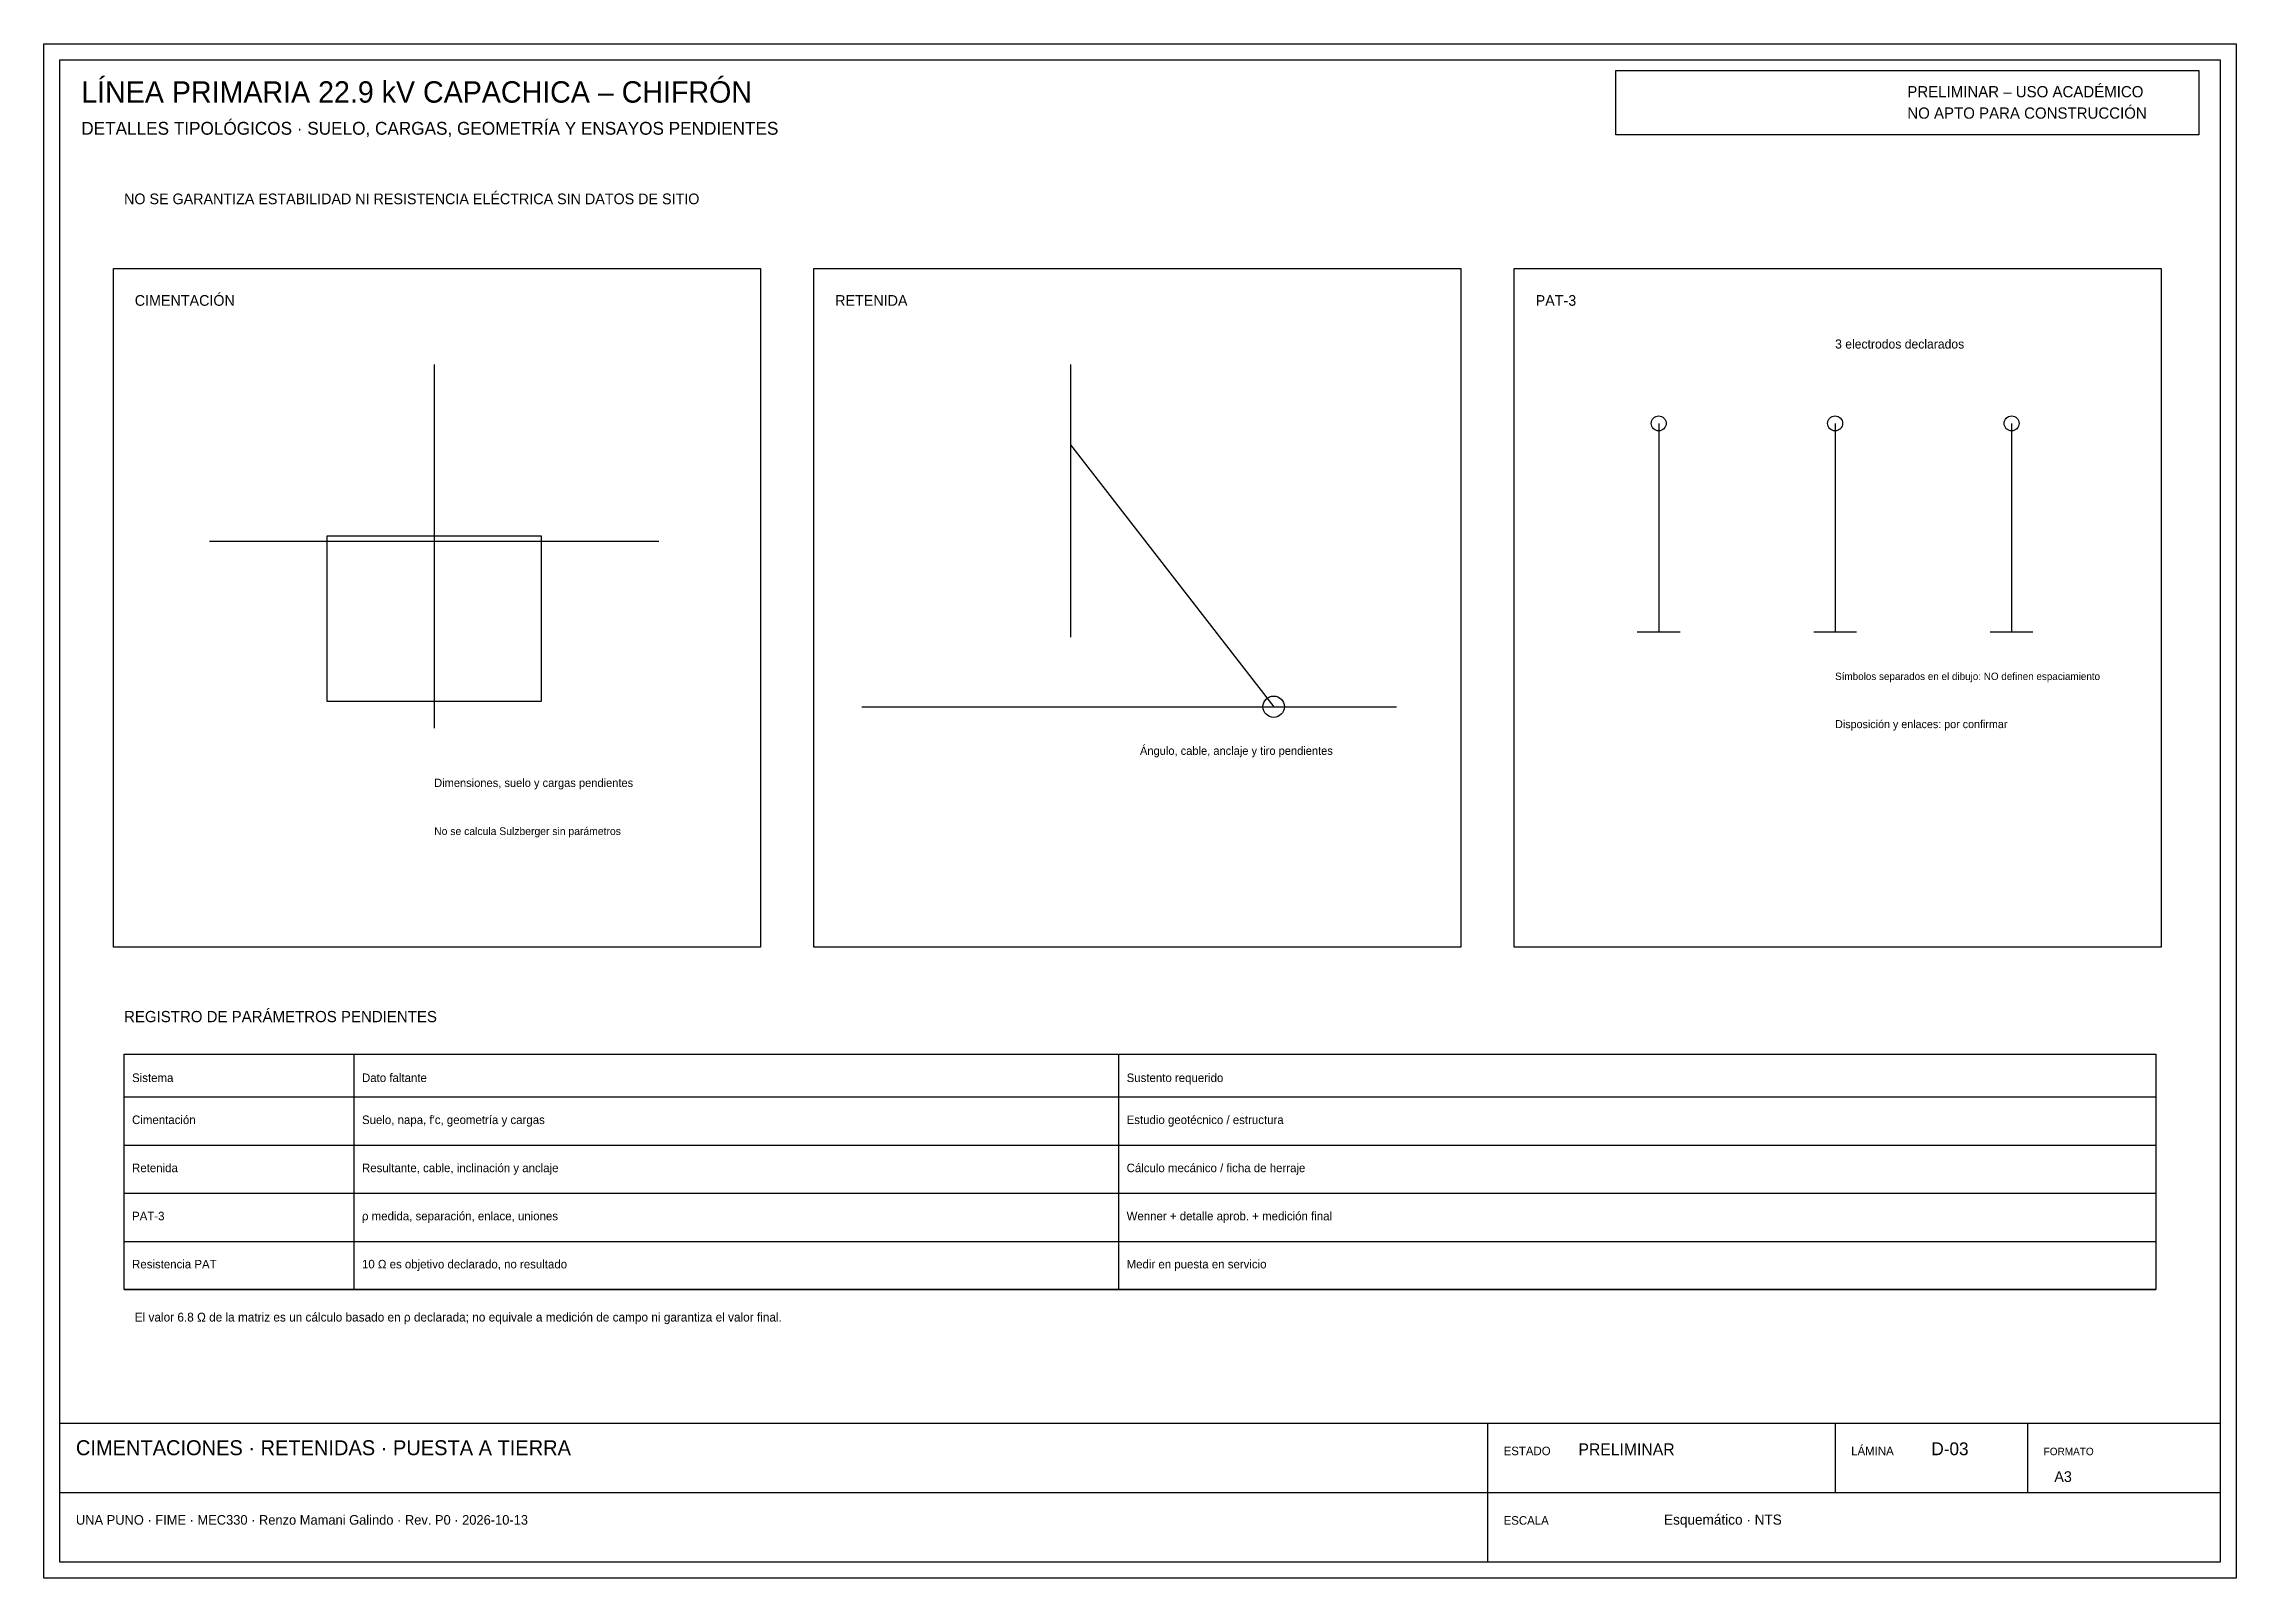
# Model space of a CAD drawing. Header units: millimetres. Extents: x 5 to 415, y 5 to 292.
import ezdxf

# ---------------------------------------------------------------- set-up
doc = ezdxf.new("R2010")
doc.units = ezdxf.units.MM
for name, color, linetype, lineweight, true_color in [('D_COTAS_PEND', 7, 'Continuous', 25, 0xb45309), ('D_ESTRUCTURA', 7, 'Continuous', 25, 0x172554), ('D_HERRAJES', 7, 'Continuous', 25, 0x64748b), ('D_PAT', 7, 'Continuous', 25, 0x15803d), ('SHEET', 7, 'Continuous', 25, 0x172554), ('SHEET_PENDING', 7, 'Continuous', 25, 0xb91c1c), ('SHEET_TABLE', 7, 'Continuous', 25, 0x334155), ('SHEET_TEXT', 7, 'Continuous', 25, 0x172554)]:
    doc.layers.add(name, color=color, linetype=linetype, lineweight=lineweight, true_color=true_color)

msp = doc.modelspace()

# ---------------------------------------------------------------- linework, layer by layer
at = {"layer": 'D_COTAS_PEND'}
msp.add_lwpolyline([(58, 200), (98, 200), (98, 169), (58, 169)], close=True, dxfattribs=at)
at = {"layer": 'D_ESTRUCTURA'}
for p, q in [((78, 232), (78, 164)), ((197, 232), (197, 181))]:
    msp.add_line(p, q, dxfattribs=at)
at = {"layer": 'D_HERRAJES'}
msp.add_line((197, 217), (235, 168), dxfattribs=at)
msp.add_circle((235, 168), 2, dxfattribs=at)
at = {"layer": 'D_PAT'}
for p, q in [((307, 221), (307, 182)), ((340, 221), (340, 182)), ((373, 221), (373, 182)), ((303, 182), (311, 182)), ((336, 182), (344, 182)), ((369, 182), (377, 182))]:
    msp.add_line(p, q, dxfattribs=at)
for centre in [(307, 221), (340, 221), (373, 221)]:
    msp.add_circle(centre, 1.4, dxfattribs=at)
at = {"layer": 'SHEET'}
for p, q in [((275, 34), (275, 8)), ((340, 34), (340, 21)), ((376, 34), (376, 21)), ((8, 21), (412, 21))]:
    msp.add_line(p, q, dxfattribs=at)
for points in [[(5, 292), (415, 292), (415, 5), (5, 5)], [(8, 289), (412, 289), (412, 8), (8, 8)], [(8, 34), (412, 34), (412, 8), (8, 8)]]:
    msp.add_lwpolyline(points, close=True, dxfattribs=at)
at = {"layer": 'SHEET_PENDING'}
msp.add_lwpolyline([(299, 287), (408, 287), (408, 275), (299, 275)], close=True, dxfattribs=at)
at = {"layer": 'SHEET_TABLE'}
for p, q in [((36, 199), (120, 199)), ((158, 168), (258, 168)), ((63, 103), (63, 59)), ((206, 103), (206, 59)), ((20, 86), (400, 86)), ((20, 77), (400, 77)), ((20, 68), (400, 68)), ((20, 59), (400, 59))]:
    msp.add_line(p, q, dxfattribs=at)
for points in [[(18, 250), (139, 250), (139, 123), (18, 123)], [(149, 250), (270, 250), (270, 123), (149, 123)], [(280, 250), (401, 250), (401, 123), (280, 123)], [(20, 103), (400, 103), (400, 59), (20, 59)], [(20, 103), (400, 103), (400, 95), (20, 95)]]:
    msp.add_lwpolyline(points, close=True, dxfattribs=at)

# ---------------------------------------------------------------- texts
at = {"layer": 'SHEET_PENDING'}
for s, height, p in [('PRELIMINAR – USO ACADÉMICO', 2.1, (353.5, 282)), ('NO APTO PARA CONSTRUCCIÓN', 2.1, (353.5, 278)), ('NO SE GARANTIZA ESTABILIDAD NI RESISTENCIA ELÉCTRICA SIN DATOS DE SITIO', 2, (20, 262)), ('Símbolos separados en el dibujo: NO definen espaciamiento', 1.38, (340, 173)), ('Disposición y enlaces: por confirmar', 1.5, (340, 164)), ('Ángulo, cable, anclaje y tiro pendientes', 1.55, (210, 159)), ('Dimensiones, suelo y cargas pendientes', 1.55, (78, 153)), ('El valor 6.8 Ω de la matriz es un cálculo basado en ρ declarada; no equivale a medición de campo ni garantiza el valor final.', 1.65, (22, 53)), ('PRELIMINAR', 2.2, (292, 28))]:
    msp.add_text(s, height=height, dxfattribs=at).set_placement(p)
at = {"layer": 'SHEET_TEXT'}
for s, height, p in [('LÍNEA PRIMARIA 22.9 kV CAPACHICA – CHIFRÓN', 4, (12, 281)), ('DETALLES TIPOLÓGICOS · SUELO, CARGAS, GEOMETRÍA Y ENSAYOS PENDIENTES', 2.4, (12, 275)), ('CIMENTACIÓN', 2, (22, 243)), ('RETENIDA', 2, (153, 243)), ('PAT-3', 2, (284, 243)), ('3 electrodos declarados', 1.7, (340, 235)), ('No se calcula Sulzberger sin parámetros', 1.45, (78, 144)), ('REGISTRO DE PARÁMETROS PENDIENTES', 2.1, (20, 109)), ('Sistema', 1.6, (21.5, 97.8)), ('Dato faltante', 1.6, (64.5, 97.8)), ('Sustento requerido', 1.6, (207.5, 97.8)), ('Cimentación', 1.6, (21.5, 89.94)), ("Suelo, napa, f'c, geometría y cargas", 1.6, (64.5, 89.94)), ('Estudio geotécnico / estructura', 1.6, (207.5, 89.94)), ('Retenida', 1.6, (21.5, 80.94)), ('Resultante, cable, inclinación y anclaje', 1.6, (64.5, 80.94)), ('Cálculo mecánico / ficha de herraje', 1.6, (207.5, 80.94)), ('PAT-3', 1.6, (21.5, 71.94)), ('ρ medida, separación, enlace, uniones', 1.6, (64.5, 71.94)), ('Wenner + detalle aprob. + medición final', 1.6, (207.5, 71.94)), ('Resistencia PAT', 1.6, (21.5, 62.94)), ('10 Ω es objetivo declarado, no resultado', 1.6, (64.5, 62.94)), ('Medir en puesta en servicio', 1.6, (207.5, 62.94)), ('CIMENTACIONES · RETENIDAS · PUESTA A TIERRA', 2.8, (11, 28)), ('ESTADO', 1.6, (278, 28)), ('LÁMINA', 1.6, (343, 28)), ('D-03', 2.4, (358, 28)), ('FORMATO', 1.4, (379, 28)), ('A3', 2, (381, 23)), ('UNA PUNO · FIME · MEC330 · Renzo Mamani Galindo · Rev. P0 · 2026-10-13', 1.8, (11, 15)), ('ESCALA', 1.6, (278, 15)), ('Esquemático · NTS', 1.9, (308, 15))]:
    msp.add_text(s, height=height, dxfattribs=at).set_placement(p)

doc.saveas('drawing.dxf')
